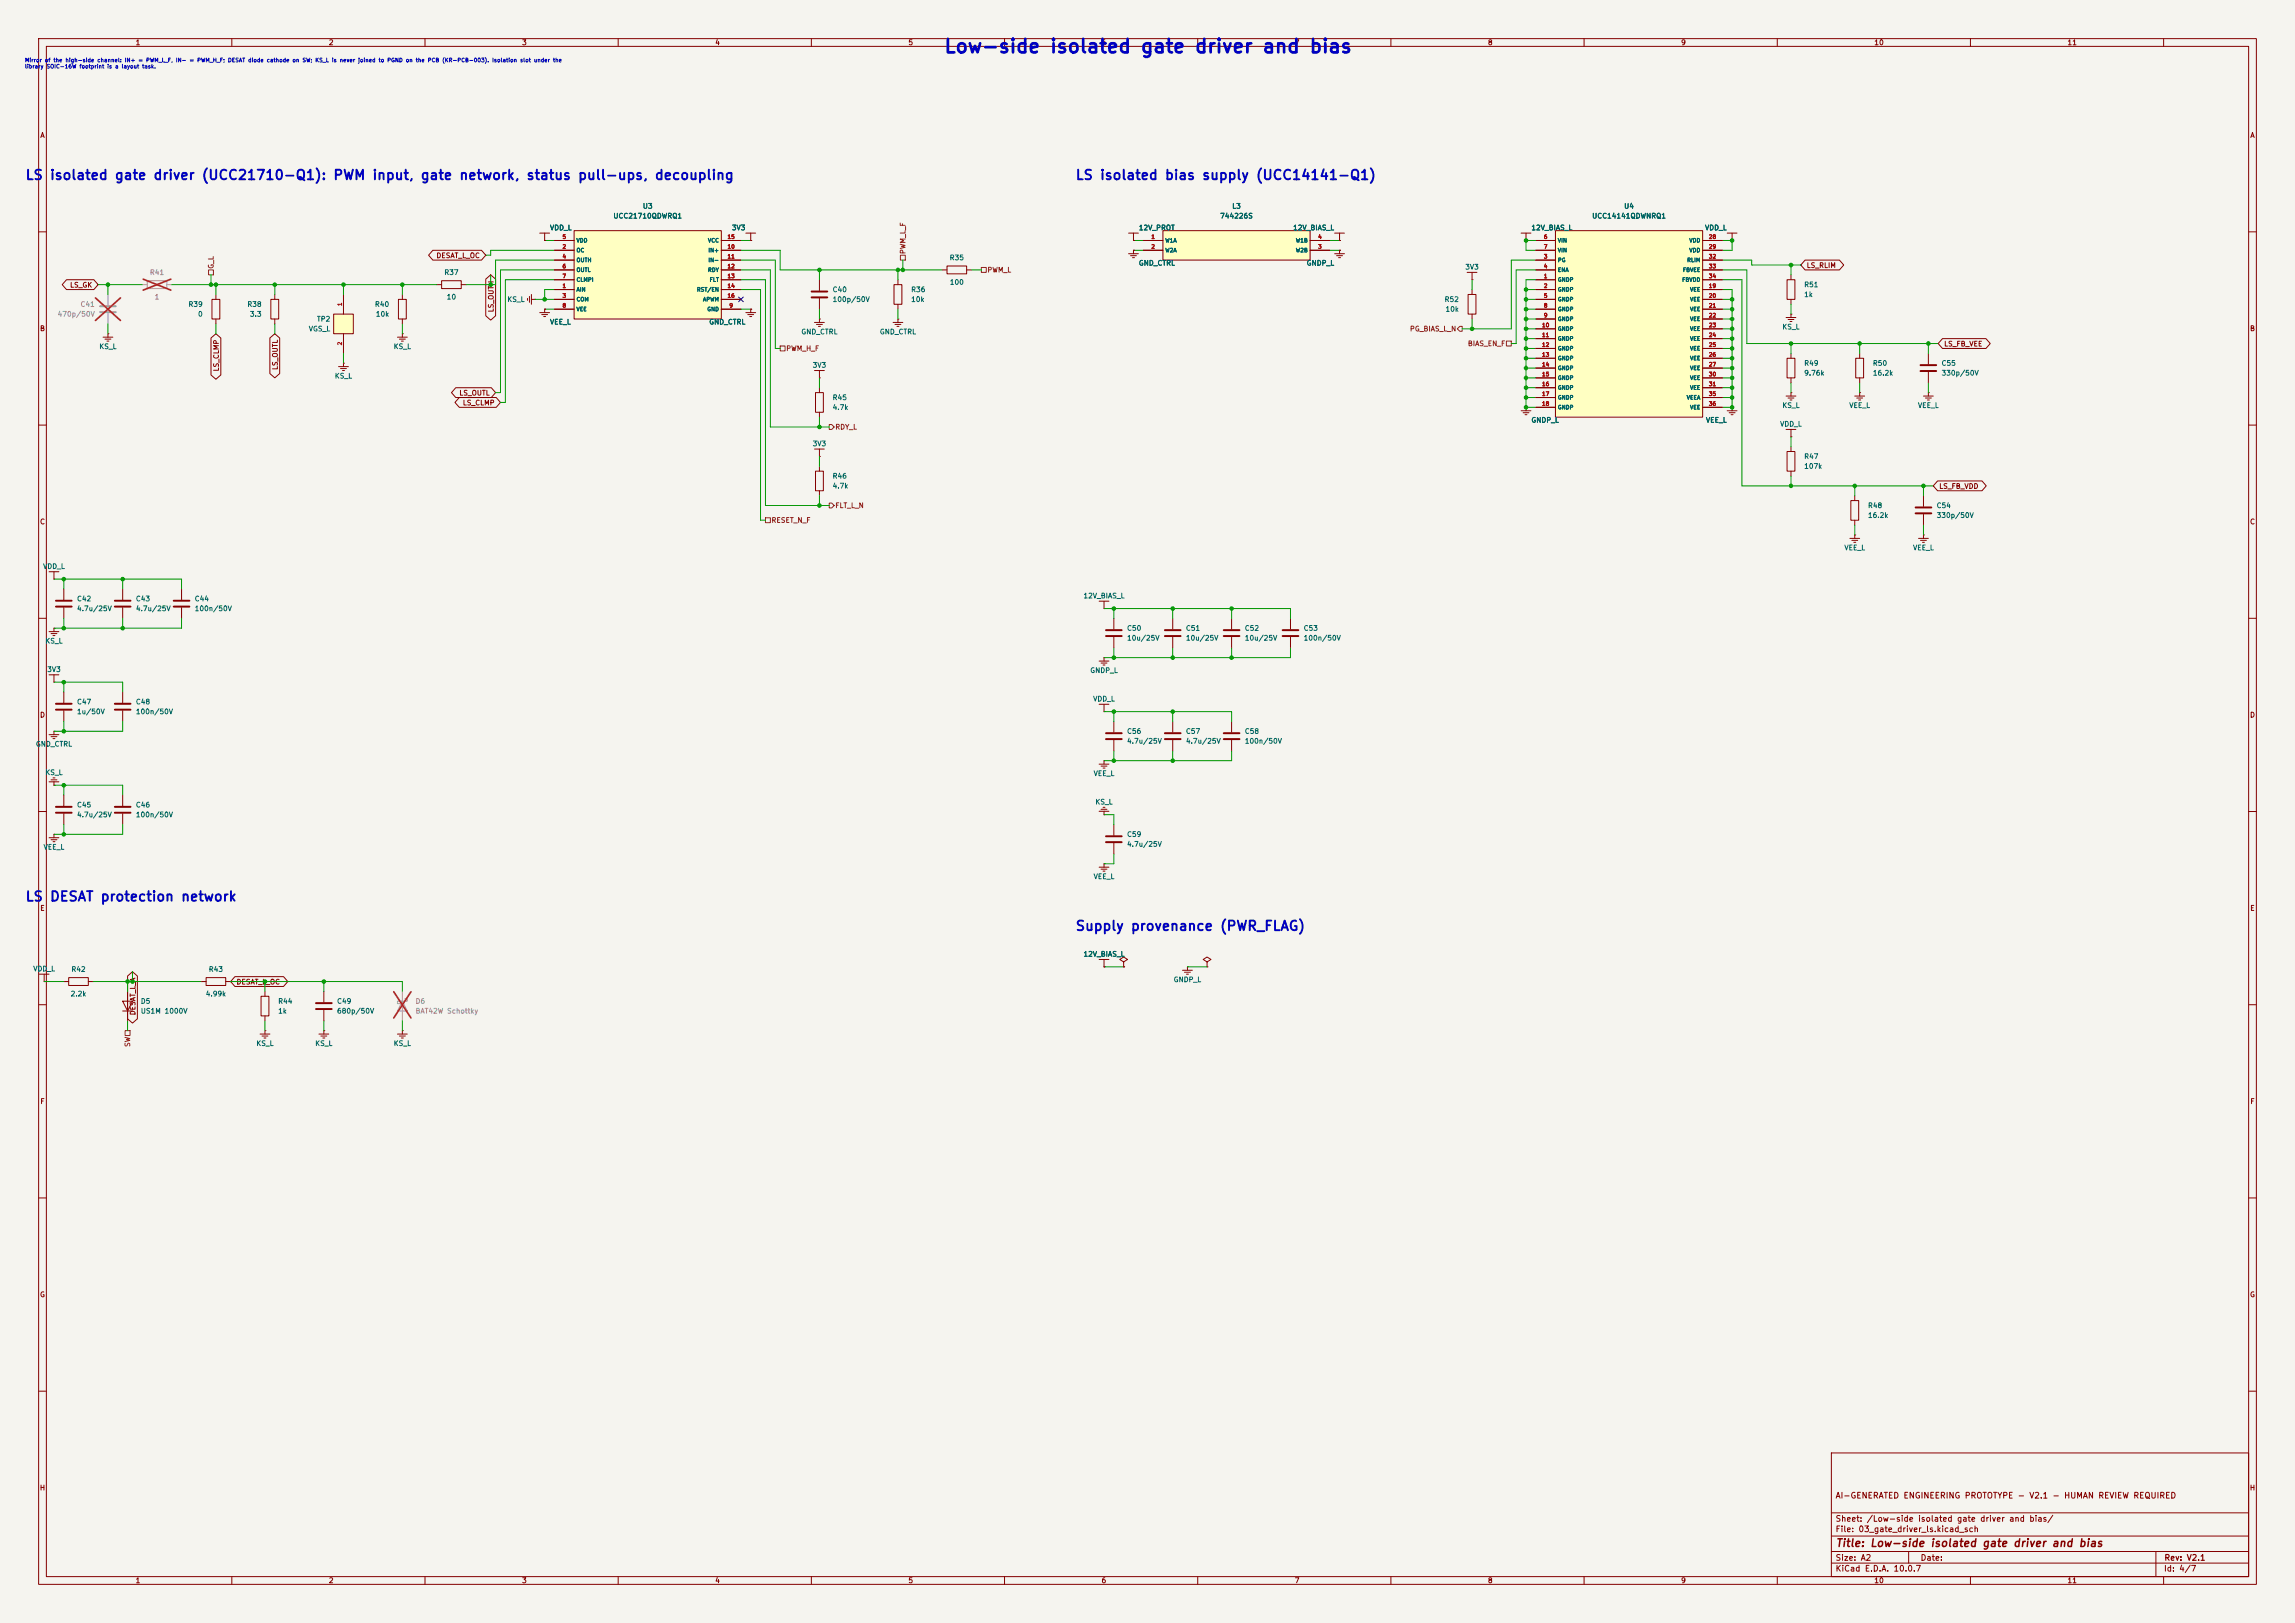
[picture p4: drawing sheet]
<svg xmlns="http://www.w3.org/2000/svg" width="594mm" height="420mm" viewBox="0 0 594 420" stroke-linecap="round" stroke-linejoin="round" font-family="sans-serif">
<defs><g id="words">
<text font-size="3.5" fill="#0000c2" x="244.2" y="14.6">Low-side isolated gate driver and bias</text>
<g font-size="2.5" fill="#0000c2">
<text x="6.4" y="47.2">LS</text>
<text x="12.7" y="47.2">isolated gate driver (UCC21710-Q1): PWM input, gate network, status pull-ups, decoupling</text>
<text x="278.2" y="47.2">LS isolated bias supply (UCC14141-Q1)</text>
<text x="6.4" y="233.9">LS</text>
<text x="12.7" y="233.9">DESAT protection network</text>
<text x="278.2" y="241.5">Supply provenance (PWR_FLAG)</text>
</g>
<text font-size="2" fill="#840000" x="475" y="400.8">Title: Low-side isolated gate driver and bias</text>
<g font-size="1.5" fill="#840000">
<text x="475" y="388.1">AI-GENERATED ENGINEERING PROTOTYPE - V2.1 - HUMAN REVIEW REQUIRED</text>
<text x="475" y="394.1">Sheet: /Low-side isolated gate driver and bias/</text>
<text x="475" y="396.8">File: 03_gate_driver_ls.kicad_sch</text>
<text x="475" y="407">KiCad E.D.A. 10.0.7</text>
<text x="475" y="404.2">Size: A2</text>
<text x="497" y="404.2">Date:</text>
<text x="560" y="407">Id: 4/7</text>
<text x="560.1" y="404.2">Rev: V2.1</text>
</g>
<g font-size="1.3" fill="#840000">
<text x="35" y="12">1</text>
<text x="85" y="12">2</text>
<text x="135" y="12">3</text>
<text x="185" y="12">4</text>
<text x="235" y="12">5</text>
<text x="285" y="12">6</text>
<text x="335" y="12">7</text>
<text x="385" y="12">8</text>
<text x="435" y="12">9</text>
<text x="485" y="12">10</text>
<text x="535" y="12">11</text>
<text x="10.3" y="36">A</text>
<text x="582.3" y="36">A</text>
<text x="112.8" y="67.1">DESAT_L_OC</text>
<text x="467.5" y="69.6">LS_RLIM</text>
<text x="18" y="74.7">LS_GK</text>
<text x="128.1" y="80.9" transform="rotate(-90 128.1 80.9)">LS_OUTH</text>
<text x="10.2" y="86">B</text>
<text x="503.1" y="90">LS_FB_VEE</text>
<text x="582.2" y="86">B</text>
<text x="72.2" y="95.9" transform="rotate(-90 72.2 95.9)">LS_OUTL</text>
<text x="56.9" y="96.2" transform="rotate(-90 56.9 96.2)">LS_CLMP</text>
<text x="118.8" y="102.7">LS_OUTL</text>
<text x="119.7" y="105.2">LS_CLMP</text>
<text x="501.8" y="126.8">LS_FB_VDD</text>
<text x="10.2" y="136">C</text>
<text x="582.2" y="136">C</text>
<text x="10.2" y="186">D</text>
<text x="582.2" y="186">D</text>
<text x="10.3" y="236">E</text>
<text x="582.3" y="236">E</text>
<text x="61.1" y="255.1">DESAT_L_OC</text>
<text x="35.3" y="262.9" transform="rotate(-90 35.3 262.9)">DESAT_L_A</text>
<text x="10.3" y="286">F</text>
<text x="582.3" y="286">F</text>
<text x="10.2" y="336">G</text>
<text x="582.2" y="336">G</text>
<text x="10.2" y="386">H</text>
<text x="582.2" y="386">H</text>
<text x="35" y="410">1</text>
<text x="85" y="410">2</text>
<text x="135" y="410">3</text>
<text x="185" y="410">4</text>
<text x="235" y="410">5</text>
<text x="285" y="410">6</text>
<text x="335" y="410">7</text>
<text x="385" y="410">8</text>
<text x="435" y="410">9</text>
<text x="485" y="410">10</text>
<text x="535" y="410">11</text>
</g>
<g font-size="1.3" fill="#006464">
<text x="142.2" y="59.9">VDD_L</text>
<text x="158.6" y="56.8">UCC21710QDWRQ1</text>
<text x="166.2" y="54.3">U3</text>
<text x="189.3" y="59.9">3V3</text>
<text x="294.6" y="59.9">12V_PROT</text>
<text x="315.7" y="56.8">744226S</text>
<text x="318.8" y="54.3">L3</text>
<text x="334.6" y="59.9">12V_BIAS_L</text>
<text x="396.2" y="59.9">12V_BIAS_L</text>
<text x="412" y="56.8">UCC14141QDWNRQ1</text>
<text x="420.2" y="54.3">U4</text>
<text x="441.2" y="59.9">VDD_L</text>
<text x="114.9" y="71.4">R37</text>
<text x="245.7" y="67.6">R35</text>
<text x="294.6" y="69">GND_CTRL</text>
<text x="338.1" y="69">GNDP_L</text>
<text x="379.1" y="70.1">3V3</text>
<text x="115.5" y="77.8">10</text>
<text x="215.4" y="75.9">C40</text>
<text x="235.7" y="75.9">R36</text>
<text x="245.7" y="74">100</text>
<text x="466.8" y="74.6">R51</text>
<text x="466.8" y="77.2">1k</text>
<text x="48.7" y="79.7">R39</text>
<text x="51.1" y="82.2">0</text>
<text x="63.9" y="79.7">R38</text>
<text x="64.6" y="82.2">3.3</text>
<text x="81.9" y="83.5">TP2</text>
<text x="96.9" y="79.7">R40</text>
<text x="97.2" y="82.2">10k</text>
<text x="131.2" y="78.4">KS_L</text>
<text x="215.4" y="78.4">100p/50V</text>
<text x="235.7" y="78.4">10k</text>
<text x="373.8" y="78.4">R52</text>
<text x="374" y="81">10k</text>
<text x="79.8" y="86.1">VGS_L</text>
<text x="142.2" y="84.3">VEE_L</text>
<text x="183.4" y="84.3">GND_CTRL</text>
<text x="207.3" y="86.8">GND_CTRL</text>
<text x="227.6" y="86.8">GND_CTRL</text>
<text x="461.2" y="85.5">KS_L</text>
<text x="25.6" y="90.6">KS_L</text>
<text x="101.8" y="90.6">KS_L</text>
<text x="210.2" y="95.5">3V3</text>
<text x="466.8" y="94.9">R49</text>
<text x="484.6" y="94.9">R50</text>
<text x="502.4" y="94.9">C55</text>
<text x="86.5" y="98.2">KS_L</text>
<text x="466.8" y="97.5">9.76k</text>
<text x="484.6" y="97.5">16.2k</text>
<text x="502.4" y="97.5">330p/50V</text>
<text x="215.4" y="103.8">R45</text>
<text x="215.4" y="106.4">4.7k</text>
<text x="461.2" y="105.9">KS_L</text>
<text x="478.5" y="105.9">VEE_L</text>
<text x="496.3" y="105.9">VEE_L</text>
<text x="396.2" y="109.7">GNDP_L</text>
<text x="441.4" y="109.7">VEE_L</text>
<text x="460.6" y="110.7">VDD_L</text>
<text x="210.2" y="115.8">3V3</text>
<text x="466.8" y="119.1">R47</text>
<text x="215.4" y="124.2">R46</text>
<text x="466.8" y="121.6">107k</text>
<text x="215.4" y="126.7">4.7k</text>
<text x="483.3" y="131.8">R48</text>
<text x="501.1" y="131.8">C54</text>
<text x="483.3" y="134.3">16.2k</text>
<text x="501.1" y="134.3">330p/50V</text>
<text x="477.2" y="142.7">VEE_L</text>
<text x="495" y="142.7">VEE_L</text>
<text x="11" y="147.5">VDD_L</text>
<text x="19.8" y="155.9">C42</text>
<text x="35" y="155.9">C43</text>
<text x="50.3" y="155.9">C44</text>
<text x="280.3" y="155.1">12V_BIAS_L</text>
<text x="19.8" y="158.4">4.7u/25V</text>
<text x="35" y="158.4">4.7u/25V</text>
<text x="50.3" y="158.4">100n/50V</text>
<text x="11.6" y="166.8">KS_L</text>
<text x="291.6" y="163.5">C50</text>
<text x="291.6" y="166.1">10u/25V</text>
<text x="306.8" y="163.5">C51</text>
<text x="306.8" y="166.1">10u/25V</text>
<text x="322.1" y="163.5">C52</text>
<text x="322.1" y="166.1">10u/25V</text>
<text x="337.3" y="163.5">C53</text>
<text x="337.3" y="166.1">100n/50V</text>
<text x="12.1" y="174.2">3V3</text>
<text x="282.1" y="174.4">GNDP_L</text>
<text x="19.8" y="182.6">C47</text>
<text x="19.8" y="185.1">1u/50V</text>
<text x="35" y="182.6">C48</text>
<text x="35" y="185.1">100n/50V</text>
<text x="282.8" y="181.8">VDD_L</text>
<text x="291.6" y="190.2">C56</text>
<text x="306.8" y="190.2">C57</text>
<text x="322.1" y="190.2">C58</text>
<text x="9.2" y="193.5">GND_CTRL</text>
<text x="291.6" y="192.7">4.7u/25V</text>
<text x="306.8" y="192.7">4.7u/25V</text>
<text x="322.1" y="192.7">100n/50V</text>
<text x="11.6" y="200.9">KS_L</text>
<text x="282.9" y="201.1">VEE_L</text>
<text x="19.8" y="209.2">C45</text>
<text x="35" y="209.2">C46</text>
<text x="283.4" y="208.5">KS_L</text>
<text x="19.8" y="211.8">4.7u/25V</text>
<text x="35" y="211.8">100n/50V</text>
<text x="11.2" y="220.2">VEE_L</text>
<text x="291.6" y="216.9">C59</text>
<text x="291.6" y="219.4">4.7u/25V</text>
<text x="282.9" y="227.8">VEE_L</text>
<text x="8.5" y="251.7">VDD_L</text>
<text x="18.3" y="251.8">R42</text>
<text x="53.9" y="251.8">R43</text>
<text x="280.3" y="247.9">12V_BIAS_L</text>
<text x="303.6" y="254.5">GNDP_L</text>
<text x="18.2" y="258.1">2.2k</text>
<text x="36.3" y="260">D5</text>
<text x="36.3" y="262.6">US1M 1000V</text>
<text x="53.1" y="258.1">4.99k</text>
<text x="71.9" y="260">R44</text>
<text x="71.9" y="262.6">1k</text>
<text x="87.1" y="260">C49</text>
<text x="87.1" y="262.6">680p/50V</text>
<text x="66.2" y="271">KS_L</text>
<text x="81.5" y="271">KS_L</text>
<text x="101.8" y="271">KS_L</text>
</g>
<g font-size="1.3" fill="#725600">
<text x="234.6" y="65.9" transform="rotate(-90 234.6 65.9)">PWM_L_F</text>
<text x="55.6" y="69.7" transform="rotate(-90 55.6 69.7)">G_L</text>
<text x="255.4" y="70.8">PWM_L</text>
<text x="364.8" y="86.1">PG_BIAS_L_N</text>
<text x="379.8" y="89.9">BIAS_EN_F</text>
<text x="203.4" y="91.1">PWM_H_F</text>
<text x="216.1" y="111.5">RDY_L</text>
<text x="216.1" y="131.8">FLT_L_N</text>
<text x="199.6" y="135.6">RESET_N_F</text>
<text x="34" y="271" transform="rotate(-90 34 271)">SW</text>
</g>
<g font-size="1.3" fill="#939391">
<text x="38.7" y="71.4">R41</text>
<text x="39.9" y="77.8">1</text>
<text x="14.8" y="82.2">470p/50V</text>
<text x="20.7" y="79.7">C41</text>
<text x="107.4" y="260">D6</text>
<text x="107.4" y="262.6">BAT42W Schottky</text>
</g>
<g font-size="1" fill="#0000c2">
<text x="6.4" y="16.3">Mirror of the high-side channel: IN+ = PWM_L_F, IN- = PWM_H_F; DESAT diode cathode on SW; KS_L is never joined to PGND on the PCB (KR-PCB-003). Isolation slot under the</text>
<text x="6.4" y="17.9">library SOIC-16W footprint is a layout task.</text>
</g>
<g font-size="1" fill="#a90000">
<text x="145.5" y="64.6">2</text>
<text x="145.5" y="62">5</text>
<text x="188.2" y="64.6">10</text>
<text x="188.2" y="62">15</text>
<text x="297.9" y="62">1</text>
<text x="297.9" y="64.6">2</text>
<text x="341.1" y="64.6">3</text>
<text x="341.1" y="62">4</text>
<text x="399.5" y="62">6</text>
<text x="399.5" y="64.6">7</text>
<text x="442.2" y="62">28</text>
<text x="442.2" y="64.6">29</text>
<text x="145.5" y="67.1">4</text>
<text x="145.5" y="69.7">6</text>
<text x="188.2" y="67.1">11</text>
<text x="188.2" y="69.7">12</text>
<text x="399.5" y="67.1">3</text>
<text x="399.5" y="69.7">4</text>
<text x="442.2" y="67.1">32</text>
<text x="442.2" y="69.7">33</text>
<text x="145.5" y="74.7">1</text>
<text x="145.5" y="77.3">3</text>
<text x="145.5" y="72.2">7</text>
<text x="188.2" y="72.2">13</text>
<text x="188.2" y="74.7">14</text>
<text x="188.2" y="77.3">16</text>
<text x="399.5" y="72.2">1</text>
<text x="399.5" y="74.7">2</text>
<text x="399.5" y="77.3">5</text>
<text x="442.2" y="74.7">19</text>
<text x="442.2" y="77.3">20</text>
<text x="442.2" y="72.2">34</text>
<text x="88.7" y="79.3" transform="rotate(-90 88.7 79.3)">1</text>
<text x="145.5" y="79.8">8</text>
<text x="188.7" y="79.8">9</text>
<text x="399.5" y="79.8">8</text>
<text x="399.5" y="82.4">9</text>
<text x="442.2" y="79.8">21</text>
<text x="442.2" y="82.4">22</text>
<text x="88.7" y="89.5" transform="rotate(-90 88.7 89.5)">2</text>
<text x="399" y="84.9">10</text>
<text x="399" y="87.4">11</text>
<text x="399" y="90">12</text>
<text x="442.2" y="84.9">23</text>
<text x="442.2" y="87.4">24</text>
<text x="442.2" y="90">25</text>
<text x="399" y="92.5">13</text>
<text x="399" y="95.1">14</text>
<text x="442.2" y="92.5">26</text>
<text x="442.2" y="95.1">27</text>
<text x="399" y="97.6">15</text>
<text x="399" y="100.1">16</text>
<text x="442.2" y="97.6">30</text>
<text x="442.2" y="100.1">31</text>
<text x="399" y="102.7">17</text>
<text x="399" y="105.2">18</text>
<text x="442.2" y="102.7">35</text>
<text x="442.2" y="105.2">36</text>
</g>
<g font-size="1" fill="#006464">
<text x="149.1" y="65.5">OC</text>
<text x="149.1" y="63">VDD</text>
<text x="183.1" y="63">VCC</text>
<text x="183.2" y="65.5">IN+</text>
<text x="301.5" y="63">W1A</text>
<text x="301.5" y="65.5">W2A</text>
<text x="335.3" y="65.5">W2B</text>
<text x="335.3" y="63">W1B</text>
<text x="403.1" y="63">VIN</text>
<text x="403.1" y="65.5">VIN</text>
<text x="437.1" y="63">VDD</text>
<text x="437.1" y="65.5">VDD</text>
<text x="149.1" y="68.1">OUTH</text>
<text x="149.1" y="70.6">OUTL</text>
<text x="183.1" y="70.6">RDY</text>
<text x="183.2" y="68.1">IN-</text>
<text x="403.1" y="68.1">PG</text>
<text x="403.1" y="70.6">ENA</text>
<text x="435.5" y="70.6">FBVEE</text>
<text x="436.6" y="68.1">RLIM</text>
<text x="149.1" y="75.7">AIN</text>
<text x="149.1" y="73.1">CLMPI</text>
<text x="180.3" y="75.7">RST/EN</text>
<text x="183.6" y="73.1">FLT</text>
<text x="403.1" y="73.1">GNDP</text>
<text x="403.1" y="75.7">GNDP</text>
<text x="435.3" y="73.1">FBVDD</text>
<text x="437.3" y="75.7">VEE</text>
<text x="149.1" y="78.2">COM</text>
<text x="149.1" y="80.8">VEE</text>
<text x="181.8" y="78.2">APWM</text>
<text x="182.9" y="80.8">GND</text>
<text x="403.1" y="78.2">GNDP</text>
<text x="403.1" y="80.8">GNDP</text>
<text x="403.1" y="83.3">GNDP</text>
<text x="437.3" y="78.2">VEE</text>
<text x="437.3" y="80.8">VEE</text>
<text x="437.3" y="83.3">VEE</text>
<text x="403.1" y="85.8">GNDP</text>
<text x="403.1" y="88.4">GNDP</text>
<text x="437.3" y="85.8">VEE</text>
<text x="437.3" y="88.4">VEE</text>
<text x="403.1" y="90.9">GNDP</text>
<text x="403.1" y="93.5">GNDP</text>
<text x="437.3" y="90.9">VEE</text>
<text x="437.3" y="93.5">VEE</text>
<text x="403.1" y="96">GNDP</text>
<text x="403.1" y="98.5">GNDP</text>
<text x="403.1" y="101.1">GNDP</text>
<text x="437.3" y="96">VEE</text>
<text x="437.3" y="98.5">VEE</text>
<text x="437.3" y="101.1">VEE</text>
<text x="403.1" y="103.6">GNDP</text>
<text x="403.1" y="106.2">GNDP</text>
<text x="436.5" y="103.6">VEEA</text>
<text x="437.3" y="106.2">VEE</text>
</g>
</g></defs>
<path d="M0 0h594v420h-594z" fill="#f5f4ef" stroke="#f5f4ef" stroke-width=".26"/>
<g fill="none" stroke="#840000" stroke-width=".26">
<path d="M10 10h574v400h-574zM12 12h570v396h-570zM60 10v2M110 10v2M160 10v2M210 10v2M260 10v2M310 10v2M360 10v2M410 10v2M460 10v2M510 10v2"/>
<path d="M560 10v2M10 60h2M393.7 60.3h2.5M395 62.2h.1M395 60.3v1.9M582 60h2M26.7 87.2h2.5M27.2 87.8h1.5M27.7 88.3h.5M27.9 86.4h.1M27.9 86.4v.8M87.6 94.9h2.6"/>
<path d="M88.1 95.4h1.6M88.6 95.9h.6M88.9 94h.1M88.9 94v.9M102.9 87.2h2.5M103.4 87.8h1.5M103.9 88.3h.5M104.1 86.4h.1M104.1 86.4v.8M10 110h2M582 110h2M10 160h2"/>
<path d="M582 160h2M10 210h2M582 210h2M10 260h2M582 260h2M10 310h2M582 310h2M10 360h2M474 376h108v32h-108zM582 360h2M474 397.5h108M474 391.5h108"/>
<path d="M60 408v2M110 408v2M160 408v2M210 408v2M260 408v2M310 408v2M360 408v2M410 408v2M460 408v2M474 404.5h108M474 401.5h108M494 401.5v3"/>
<path d="M510 408v2M558 401.5v6.5M560 408v2"/>
</g>
<path d="M148.6 59.7h38.1v22.9h-38.1z" fill="#ffffc2"/>
<g fill="none" stroke="#840000" stroke-width=".26">
<path d="M148.6 59.7h38.1v22.9h-38.1zM54.9 77.5h2v5.1h-2zM55.9 76.2v1.3M70.1 77.5h2v5.1h-2zM71.1 76.2v1.3M103.1 77.5h2.1v5.1h-2.1zM104.1 76.2v1.3M113 73.7h1.3M114.3 72.6h5.1v2.1h-5.1zM119.4 73.7h1.2M139.7 60.3h2.5M141 62.2h.1"/>
<path d="M141 60.3v1.9M143.5 74.9h5.1M143.5 64.8h5.1M143.5 77.5h5.1M143.5 67.3h5.1M143.5 62.2h5.1M143.5 69.9h5.1M143.5 72.4h5.1M186.7 74.9h5.1M186.7 64.8h5.1M186.7 77.5h5.1M186.7 67.3h5.1"/>
<path d="M186.7 62.2h5.1M186.7 69.9h5.1M186.7 72.4h5.1M447 60.3h2.6M448.3 62.2h.1M448.3 60.3v1.9M462.5 72.4h2.1v5.1h-2.1zM463.5 71.1v1.3M463.5 77.5v1.2M55.9 82.6v1.2M71.1 82.6v1.2M104.1 82.6v1.2"/>
<path d="M139.7 80.9h2.5M140.2 81.4h1.5M140.7 81.9h.5M141 80h.1M141 80v.9M143.5 80h5.1M186.7 80h5.1M210.8 83.4h2.6M211.3 83.9h1.6M211.8 84.5h.5M212.1 82.6h.1M212.1 82.6v.8"/>
<path d="M211.1 101.6h2v5.1h-2zM212.1 100.3v1.3M212.1 106.7v1.3M393.7 106.3h2.5M394.2 106.8h1.5M394.7 107.3h.5M395 105.4h.1M395 105.4v.9M497.8 102.5h2.6M498.3 103h1.6M498.9 103.5h.5M499.1 101.6h.1"/>
<path d="M499.1 101.6v.9M16.5 152.4v2.8M16.5 157.2v2.8M12.7 163.4h2.5M13.2 164h1.5M13.7 164.5h.5M14 162.6h.1M14 162.6v.8M16.5 179.1v2.8M284.5 171.1h2.5M285 171.6h1.5M285.5 172.1h.5"/>
<path d="M285.7 170.2h.1M285.7 170.2v.9M12.7 190.1h2.5M13.2 190.6h1.5M13.7 191.1h.5M14 189.2h.1M14 189.2v.9M16.5 183.9v2.8M284.5 197.7h2.5M284.5 182.2h2.5M285 198.2h1.5M285.5 198.8h.5"/>
<path d="M285.7 196.9h.1M285.7 184.2h.1M285.7 182.2v2M285.7 196.9v.8M303.5 186.7v2.8M303.5 191.5v2.8M318.8 186.7v2.8M318.8 191.5v2.8M12.7 216.8h2.5M12.7 202.3h2.5M13.2 217.3h1.5M13.2 201.8h1.5"/>
<path d="M13.7 217.8h.5M13.7 201.3h.5M14 215.9h.1M14 203.2h.1M14 202.3v.9M14 215.9v.9M16.5 205.7v2.8M16.5 210.6v2.8M31.7 205.7v2.8M31.7 210.6v2.8M284.5 209.9h2.5M285 209.4h1.5"/>
<path d="M285.5 208.9h.5M285.7 210.8h.1M285.7 209.9v.9M10.2 252.1h2.5M11.4 254h.1M11.4 252.1v1.9M16.5 254h1.3M17.8 253h5.1v2h-5.1zM22.9 254h1.2M31.7 259.1h2.6l-1.3 2.5zM33 256.5v7.7M52.1 254h1.2"/>
<path d="M53.3 253h5.1v2h-5.1zM58.4 254h1.3M67.6 257.8h2v5.1h-2zM68.6 256.5v1.3M83.8 256.5v2.8M284.5 248.3h2.5M285.7 250.2h.1M285.7 248.3v1.9M290.8 248.9l1-.6-1-.6-1 .6 1 .6v1.3M290.8 250.2h.1M306.1 251.1h2.5M306.6 251.6h1.5"/>
<path d="M307.1 252.1h.5M307.3 250.2h.1M307.3 250.2v.9M312.4 248.9l1-.6-1-.6-1 .6 1 .6v1.3M312.4 250.2h.1M31.7 261.6h2.6M67.3 267.6h2.5M67.8 268.1h1.5M68.3 268.6h.5M68.6 266.7h.1M68.6 262.9v1.3M68.6 266.7v.9"/>
<path d="M82.5 267.6h2.6M83.1 268.1h1.5M83.6 268.6h.5M83.8 266.7h.1M83.8 261.4v2.8M83.8 266.7v.9M102.9 267.6h2.5M103.4 268.1h1.5M103.9 268.6h.5M104.1 266.7h.1M104.1 266.7v.9"/>
</g>
<g fill="none" stroke="#840000" stroke-width=".51">
<path d="M14.5 155.4h4M14.5 157h4M14.5 182.1h4M14.5 183.6h4M301.5 189.7h4.1M301.5 191.3h4.1M316.7 189.7h4.1M316.7 191.3h4.1M14.5 208.8h4M14.5 210.3h4M29.7 208.8h4.1M29.7 210.3h4.1"/>
<path d="M81.8 259.6h4.1M81.8 261.1h4.1"/>
</g>
<path d="M27.9 76.2v2.8M36.8 73.7h1.3M38.1 72.6h5.1v2.1h-5.1zM43.2 73.7h1.2M27.9 81v2.8M104.1 259.1l1.3 2.5h-2.5zM104.1 256.5v7.7M104.8 258.4h.6v.7h-2.5v.6h.6" fill="none" stroke="#9c9b98" stroke-width=".26"/>
<path d="M24.7 77.1l6.5 5.8M31.2 77.1l-6.5 5.8M37.1 72.2l7.1 2.9M44.2 72.2l-7.1 2.9M101.9 256.6l4.5 6.8M106.4 256.6l-4.5 6.8" fill="none" stroke="#e12e31" stroke-width=".46"/>
<path d="M25.9 79.2h4.1M25.9 80.8h4.1" fill="none" stroke="#9c9b98" stroke-width=".51"/>
<path d="M402.6 59.7h38.1v48.3h-38.1z" fill="#ffffc2"/>
<g fill="none" stroke="#840000" stroke-width=".26">
<path d="M402.6 59.7h38.1v48.3h-38.1zM136.5 77.2v.5M137 76.7v1.5M137.5 77.5h.9M137.5 76.2v2.5M138.4 77.5h.1M193 60.3h2.6M194.3 62.2h.1M194.3 60.3v1.9M397.5 72.4h5.1M397.5 74.9h5.1M397.5 67.3h5.1"/>
<path d="M397.5 69.9h5.1M397.5 77.5h5.1M397.5 62.2h5.1M397.5 64.8h5.1M440.7 72.4h5.1M440.7 74.9h5.1M440.7 67.3h5.1M440.7 69.9h5.1M440.7 77.5h5.1M440.7 62.2h5.1M440.7 64.8h5.1M193 80.9h2.6"/>
<path d="M193.5 81.4h1.6M194.1 81.9h.5M194.3 80h.1M194.3 80v.9M210.8 95.9h2.6M212.1 97.8h.1M212.1 95.9v1.9M231.1 83.4h2.6M231.6 83.9h1.6M232.2 84.5h.5M232.4 82.6h.1M232.4 82.6v.8"/>
<path d="M397.5 80h5.1M397.5 82.6h5.1M397.5 85.1h5.1M397.5 87.6h5.1M397.5 90.2h5.1M397.5 92.7h5.1M397.5 95.3h5.1M397.5 97.8h5.1M440.7 80h5.1M440.7 82.6h5.1M440.7 85.1h5.1M440.7 87.6h5.1"/>
<path d="M440.7 90.2h5.1M440.7 92.7h5.1M440.7 95.3h5.1M440.7 97.8h5.1M210.8 116.2h2.6M212.1 118.1h.1M212.1 116.2v1.9M397.5 100.3h5.1M397.5 102.9h5.1M397.5 105.4h5.1M440.7 100.3h5.1M440.7 102.9h5.1"/>
<path d="M440.7 105.4h5.1M211.1 121.9h2v5.1h-2zM212.1 120.7v1.2M212.1 127v1.3M12.7 148h2.5M14 149.9h.1M14 148v1.9M31.7 152.4v2.8M31.7 157.2v2.8M47 152.4v2.8M47 157.2v2.8M12.7 174.6h2.5"/>
<path d="M14 176.5h.1M14 174.6v1.9M31.7 179.1v2.8M31.7 183.9v2.8M288.3 186.7v2.8M288.3 191.5v2.8M288.3 213.4v2.8M288.3 218.2v2.8"/>
</g>
<path d="M29.7 155.4h4.1M29.7 157h4.1M45 155.4h4M45 157h4M29.7 182.1h4.1M29.7 183.6h4.1M286.3 189.7h4M286.3 191.3h4M286.3 216.4h4M286.3 217.9h4" fill="none" stroke="#840000" stroke-width=".51"/>
<path d="M86.4 81.3h5v5.1h-5z" fill="#ffffc2"/>
<g fill="none" stroke="#840000" stroke-width=".26">
<path d="M88.9 76.2v5.1M212.1 72.4v2.8M212.1 77.2v2.8M345.4 65.7h2.6M345.9 66.2h1.6M346.5 66.7h.5M346.7 64.8h.1M346.7 64.8v.9M86.4 81.3h5v5.1h-5zM88.9 86.4v5M462.3 82.2h2.5M462.5 92.7h2.1v5.1h-2.1z"/>
<path d="M462.8 82.7h1.5M463.3 83.2h.5M463.5 81.3h.1M463.5 81.3v.9M463.5 91.4v1.3M463.5 97.8v1.3M480.3 92.7h2v5.1h-2zM481.3 91.4v1.3M481.3 97.8v1.3M499.1 91.4v2.8M499.1 96.3v2.8M447 106.3h2.6"/>
<path d="M447.5 106.8h1.6M448.1 107.3h.5M448.3 105.4h.1M448.3 105.4v.9M462.3 102.5h2.5M462.3 111.1h2.5M462.5 116.8h2.1v5.1h-2.1zM462.8 103h1.5M463.3 103.5h.5M463.5 101.6h.1M463.5 113h.1M463.5 101.6v.9"/>
<path d="M463.5 111.1v1.9M463.5 115.6v1.2M480.1 102.5h2.5M480.6 103h1.5M481.1 103.5h.5M481.3 101.6h.1M481.3 101.6v.9M463.5 121.9v1.3M478.8 139.3h2.5M479 129.5h2.1v5.1h-2.1zM479.3 139.8h1.5M480.1 138.4h.1"/>
<path d="M480.1 128.3v1.2M480.1 134.6v1.3M480.1 138.4v.9M496.6 139.3h2.5M497.1 139.8h1.5M497.8 138.4h.1M497.8 128.3v2.8M497.8 133.1v2.8M497.8 138.4v.9M479.8 140.3h.5M497.6 140.3h.5M284.5 224.4h2.5"/>
<path d="M285 224.9h1.5M285.5 225.4h.5M285.7 223.5h.1M285.7 223.5v.9"/>
</g>
<path d="M210.1 75.4h4M210.1 77h4M497.1 94.5h4M497.1 96h4M495.8 131.3h4.1M495.8 132.8h4.1" fill="none" stroke="#840000" stroke-width=".51"/>
<path d="M301 59.7h38.1v7.6h-38.1z" fill="#ffffc2"/>
<g fill="none" stroke="#840000" stroke-width=".26">
<path d="M301 59.7h38.1v7.6h-38.1zM17.2 72.4h7.1l1.1 1.3-1.1 1.2h-7.1l-1.1-1.2zM112 64.8h12.6l1.1 1.2-1.1 1.3h-12.6l-1.1-1.3zM125.7 72.2l1.3-1.1 1.3 1.1v9.5l-1.3 1.1-1.3-1.1zM141 62.2h.1M143.5 62.2h5.1M143.5 64.8h5.1M143.5 69.9h5.1M143.5 74.9h5.1M143.5 77.5h5.1M143.5 67.3h5.1M143.5 72.4h5.1"/>
<path d="M186.7 62.2h5.1M186.7 64.8h5.1M186.7 69.9h5.1M186.7 74.9h5.1M186.7 77.5h5.1M186.7 67.3h5.1M186.7 72.4h5.1M194.3 62.2h.1M231.4 73.7h2v5h-2zM232.4 72.4v1.3M232.4 78.7v1.3M243.8 69.9h1.3"/>
<path d="M245.1 68.8h5.1v2.1h-5.1zM250.2 69.9h1.3M292.1 60.3h2.5M292.1 65.7h2.5M292.6 66.2h1.5M293.1 66.7h.5M293.4 64.8h.1M293.4 62.2h.1M293.4 60.3v1.9M293.4 64.8v.9M295.9 62.2h5.1M295.9 64.8h5.1"/>
<path d="M339.1 62.2h5.1M339.1 64.8h5.1M345.4 60.3h2.6M346.7 62.2h.1M346.7 64.8h.1M346.7 60.3v1.9M379.7 70.5h2.6M380 76.2h2v5.1h-2zM381 72.4h.1M381 70.5v1.9M381 74.9v1.3M395 62.2h.1"/>
<path d="M397.5 62.2h5.1M397.5 64.8h5.1M397.5 69.9h5.1M397.5 74.9h5.1M397.5 77.5h5.1M397.5 67.3h5.1M397.5 72.4h5.1M440.7 62.2h5.1M440.7 64.8h5.1M440.7 69.9h5.1M440.7 74.9h5.1M440.7 77.5h5.1"/>
<path d="M440.7 67.3h5.1M440.7 72.4h5.1M448.3 62.2h.1M467.2 67.3h8.9l1.1 1.3-1.1 1.3h-8.9l-1.1-1.3zM54.6 87.5l1.3-1.1 1.3 1.1v9.5l-1.3 1.1-1.3-1.1zM69.8 87.5l1.3-1.1 1.3 1.1v9.2l-1.3 1.1-1.3-1.1zM141 80h.1M143.5 80h5.1M186.7 80h5.1M194.3 80h.1M381 81.3v1.3M397.5 80h5.1"/>
<path d="M397.5 82.6h5.1M397.5 85.1h5.1M397.5 87.6h5.1M397.5 90.2h5.1M397.5 92.7h5.1M397.5 95.3h5.1M397.5 97.8h5.1M440.7 80h5.1M440.7 82.6h5.1M440.7 85.1h5.1M440.7 87.6h5.1M440.7 90.2h5.1"/>
<path d="M440.7 92.7h5.1M440.7 95.3h5.1M440.7 97.8h5.1M502.8 87.6h11.2l1.1 1.3-1.1 1.3h-11.2l-1.2-1.3zM118 100.3h9.2l1.1 1.3-1.1 1.3h-9.2l-1.1-1.3zM118.9 102.9h9.5l1.1 1.2-1.1 1.3h-9.5l-1.1-1.3zM395 105.4h.1M397.5 100.3h5.1M397.5 102.9h5.1M397.5 105.4h5.1M440.7 100.3h5.1M440.7 102.9h5.1"/>
<path d="M440.7 105.4h5.1M448.3 105.4h.1M501.5 124.5h11.5l1.1 1.2-1.1 1.3h-11.5l-1.1-1.3zM284.5 155.6h2.5M285.7 157.5h.1M285.7 155.6v1.9M288.3 160v2.8M288.3 164.8v2.8M303.5 160v2.8M303.5 164.8v2.8M318.8 160v2.8M318.8 164.8v2.8"/>
<path d="M334 160v2.8M334 164.8v2.8M33 252.6l1.3-1.1 1.3 1.1v11l-1.3 1.2-1.3-1.2zM60.8 252.7h12.6l1.1 1.3-1.1 1.3h-12.6l-1.1-1.3zM285.7 250.2h.1M290.8 250.2h.1"/>
</g>
<path d="M286.3 163.1h4M286.3 164.6h4M301.5 163.1h4.1M301.5 164.6h4.1M316.7 163.1h4.1M316.7 164.6h4.1M332 163.1h4M332 164.6h4" fill="none" stroke="#840000" stroke-width=".51"/>
<path d="M54 69.9h1.2v1.2h-1.2zM233 66h1.3v1.3h-1.3zM254 69.2h1.3v1.3h-1.3zM201.9 89.5h1.3v1.3h-1.3zM377.8 84.5h.7v1.2h-.7l-.6-.6zM389.9 88.3h1.3v1.2h-1.3zM214.6 109.9h.7l.6 .6-.6 .6h-.7zM198.1 134h1.3v1.3h-1.3zM214.6 130.2h.7l.6 .6-.6 .6h-.7zM32.4 266.7h1.3v1.3h-1.3z" fill="none" stroke="#725600" stroke-width=".26"/>
<g fill="none" stroke="#009600" stroke-width=".26">
<path d="M25.4 73.7h11.4M27.9 73.7v2.5M44.4 73.7h68.6M54.6 71.1v2.6M55.9 73.7v2.5M71.1 73.7v2.5M88.9 73.7v2.5M104.1 73.7v2.5M127 71.1v2.6M138.4 77.5h5.1M141 62.2h2.5M143.5 67.3h-15.2v6.4h-7.7"/>
<path d="M143.5 74.9h-2.5v2.6M143.5 64.8h-16.5v1.2h-1.3M143.5 69.9h-14v31.7h-1.2M143.5 72.4h-12.7v31.7h-1.3M191.8 74.9h5v59.7h1.3M191.8 69.9h7.6v40.6h15.2M191.8 64.8h10.1v5.1h41.9M191.8 62.2h2.5M191.8 67.3h8.9v22.9h1.2M191.8 72.4h6.3v58.4h16.5M212.1 69.9v2.5M232.4 69.9v2.5"/>
<path d="M233.7 67.3v2.6M251.5 69.9h2.5M293.4 62.2h2.5M293.4 64.8h2.5M344.2 62.2h2.5M344.2 64.8h2.5M381 72.4v2.5M395 74.9h2.5M395 77.5h2.5M397.5 69.9h-5.1v19h-1.2M397.5 62.2h-2.5v2.6h2.5M397.5 67.3h-6.3v17.8h-12.7"/>
<path d="M397.5 72.4h-2.5v33h2.5M445.8 74.9h2.5v30.5h-2.5M445.8 77.5h2.5M445.8 69.9h6.3v19h49.5M445.8 62.2h2.5v2.6h-2.5M445.8 67.3h7.6v1.3h12.7M445.8 72.4h5v53.3h49.6M463.5 68.6v2.5M463.5 78.7v2.6M27.9 83.8v2.6M55.9 83.8v2.6M71.1 83.8v2.6"/>
<path d="M88.9 91.4v2.6M104.1 83.8v2.6M141 80h2.5M191.8 80h2.5M212.1 80v2.6M212.1 97.8v2.5M232.4 80v2.6M381 82.6v2.5M395 80h2.5M395 90.2h2.5M395 82.6h2.5M395 85.1h2.5"/>
<path d="M395 87.6h2.5M395 92.7h2.5M395 95.3h2.5M395 97.8h2.5M445.8 80h2.5M445.8 90.2h2.5M445.8 82.6h2.5M445.8 85.1h2.5M445.8 87.6h2.5M445.8 92.7h2.5M445.8 95.3h2.5M445.8 97.8h2.5"/>
<path d="M463.5 88.9v2.5M463.5 99.1v2.5M481.3 88.9v2.5M481.3 99.1v2.5M499.1 88.9v2.5M499.1 99.1v2.5M212.1 108v2.5M212.1 118.1v2.6M395 100.3h2.5M395 102.9h2.5M445.8 100.3h2.5M445.8 102.9h2.5"/>
<path d="M463.5 113v2.6M212.1 128.3v2.5M463.5 123.2v2.5M480.1 125.7v2.6M480.1 135.9v2.5M497.8 125.7v2.6M497.8 135.9v2.5M14 149.9h33v2.5M16.5 149.9v2.5M31.7 149.9v2.5M285.7 157.5h48.3v2.5M288.3 157.5v2.5"/>
<path d="M303.5 157.5v2.5M318.8 157.5v2.5M14 176.5h17.7v2.6M16.5 160v2.6M16.5 176.5v2.6M31.7 160v2.6M47 160v2.6h-33M288.3 167.6v2.6M303.5 167.6v2.6M318.8 167.6v2.6M334 167.6v2.6h-48.3M16.5 186.7v2.5"/>
<path d="M31.7 186.7v2.5h-17.7M285.7 184.2h33.1v2.5M288.3 184.2v2.5M288.3 194.3v2.6M303.5 184.2v2.5M303.5 194.3v2.6M318.8 194.3v2.6h-33.1M14 203.2h17.7v2.5M16.5 203.2v2.5M16.5 213.4v2.5M31.7 213.4v2.5h-17.7M285.7 210.8h2.6v2.6"/>
<path d="M288.3 221v2.5h-2.6M11.4 254h5.1M24.1 254h28M33 254v2.5M34.3 251.5v2.5M59.7 254h44.4v2.5M68.6 254v2.5M83.8 254v2.5M285.7 250.2h5.1M307.3 250.2h5.1M33 264.2v2.5M68.6 264.2v2.5"/>
<path d="M83.8 264.2v2.5M104.1 264.2v2.5"/>
</g>
<path d="M191.2 76.9l1.2 1.2M192.4 76.9l-1.2 1.2" fill="none" stroke="#000084" stroke-width=".26"/>
<g fill="#009600" stroke="#009600" stroke-width=".26">
<circle cx="83.8" cy="254" r=".46"/>
<circle cx="16.5" cy="215.9" r=".46"/>
<circle cx="16.5" cy="203.2" r=".46"/>
<circle cx="68.6" cy="254" r=".46"/>
<circle cx="33" cy="254" r=".46"/>
<circle cx="34.3" cy="254" r=".46"/>
<circle cx="71.1" cy="73.7" r=".46"/>
<circle cx="54.6" cy="73.7" r=".46"/>
<circle cx="55.9" cy="73.7" r=".46"/>
<circle cx="88.9" cy="73.7" r=".46"/>
<circle cx="27.9" cy="73.7" r=".46"/>
<circle cx="104.1" cy="73.7" r=".46"/>
<circle cx="127" cy="73.7" r=".46"/>
<circle cx="141" cy="77.5" r=".46"/>
<circle cx="31.7" cy="149.9" r=".46"/>
<circle cx="31.7" cy="162.6" r=".46"/>
<circle cx="16.5" cy="162.6" r=".46"/>
<circle cx="16.5" cy="149.9" r=".46"/>
<circle cx="16.5" cy="176.5" r=".46"/>
<circle cx="16.5" cy="189.2" r=".46"/>
<circle cx="212.1" cy="110.5" r=".46"/>
<circle cx="212.1" cy="130.8" r=".46"/>
<circle cx="212.1" cy="69.9" r=".46"/>
<circle cx="232.4" cy="69.9" r=".46"/>
<circle cx="395" cy="62.2" r=".46"/>
<circle cx="395" cy="74.9" r=".46"/>
<circle cx="395" cy="95.3" r=".46"/>
<circle cx="395" cy="97.8" r=".46"/>
<circle cx="395" cy="100.3" r=".46"/>
<circle cx="395" cy="102.9" r=".46"/>
<circle cx="395" cy="77.5" r=".46"/>
<circle cx="395" cy="80" r=".46"/>
<circle cx="395" cy="82.6" r=".46"/>
<circle cx="395" cy="85.1" r=".46"/>
<circle cx="395" cy="87.6" r=".46"/>
<circle cx="395" cy="90.2" r=".46"/>
<circle cx="395" cy="92.7" r=".46"/>
<circle cx="395" cy="105.4" r=".46"/>
<circle cx="463.5" cy="68.6" r=".46"/>
<circle cx="463.5" cy="88.9" r=".46"/>
<circle cx="448.3" cy="62.2" r=".46"/>
<circle cx="448.3" cy="90.2" r=".46"/>
<circle cx="448.3" cy="77.5" r=".46"/>
<circle cx="448.3" cy="80" r=".46"/>
<circle cx="448.3" cy="82.6" r=".46"/>
<circle cx="448.3" cy="102.9" r=".46"/>
<circle cx="448.3" cy="97.8" r=".46"/>
<circle cx="448.3" cy="100.3" r=".46"/>
<circle cx="448.3" cy="85.1" r=".46"/>
<circle cx="448.3" cy="87.6" r=".46"/>
<circle cx="448.3" cy="92.7" r=".46"/>
<circle cx="448.3" cy="95.3" r=".46"/>
<circle cx="448.3" cy="105.4" r=".46"/>
<circle cx="481.3" cy="88.9" r=".46"/>
<circle cx="480.1" cy="125.7" r=".46"/>
<circle cx="499.1" cy="88.9" r=".46"/>
<circle cx="497.8" cy="125.7" r=".46"/>
<circle cx="463.5" cy="125.7" r=".46"/>
<circle cx="318.8" cy="157.5" r=".46"/>
<circle cx="288.3" cy="157.5" r=".46"/>
<circle cx="303.5" cy="157.5" r=".46"/>
<circle cx="381" cy="85.1" r=".46"/>
<circle cx="233.7" cy="69.9" r=".46"/>
<circle cx="288.3" cy="196.9" r=".46"/>
<circle cx="288.3" cy="184.2" r=".46"/>
<circle cx="288.3" cy="170.2" r=".46"/>
<circle cx="303.5" cy="196.9" r=".46"/>
<circle cx="303.5" cy="170.2" r=".46"/>
<circle cx="303.5" cy="184.2" r=".46"/>
<circle cx="318.8" cy="170.2" r=".46"/>
</g>
<use href="#words"/>
</svg>
